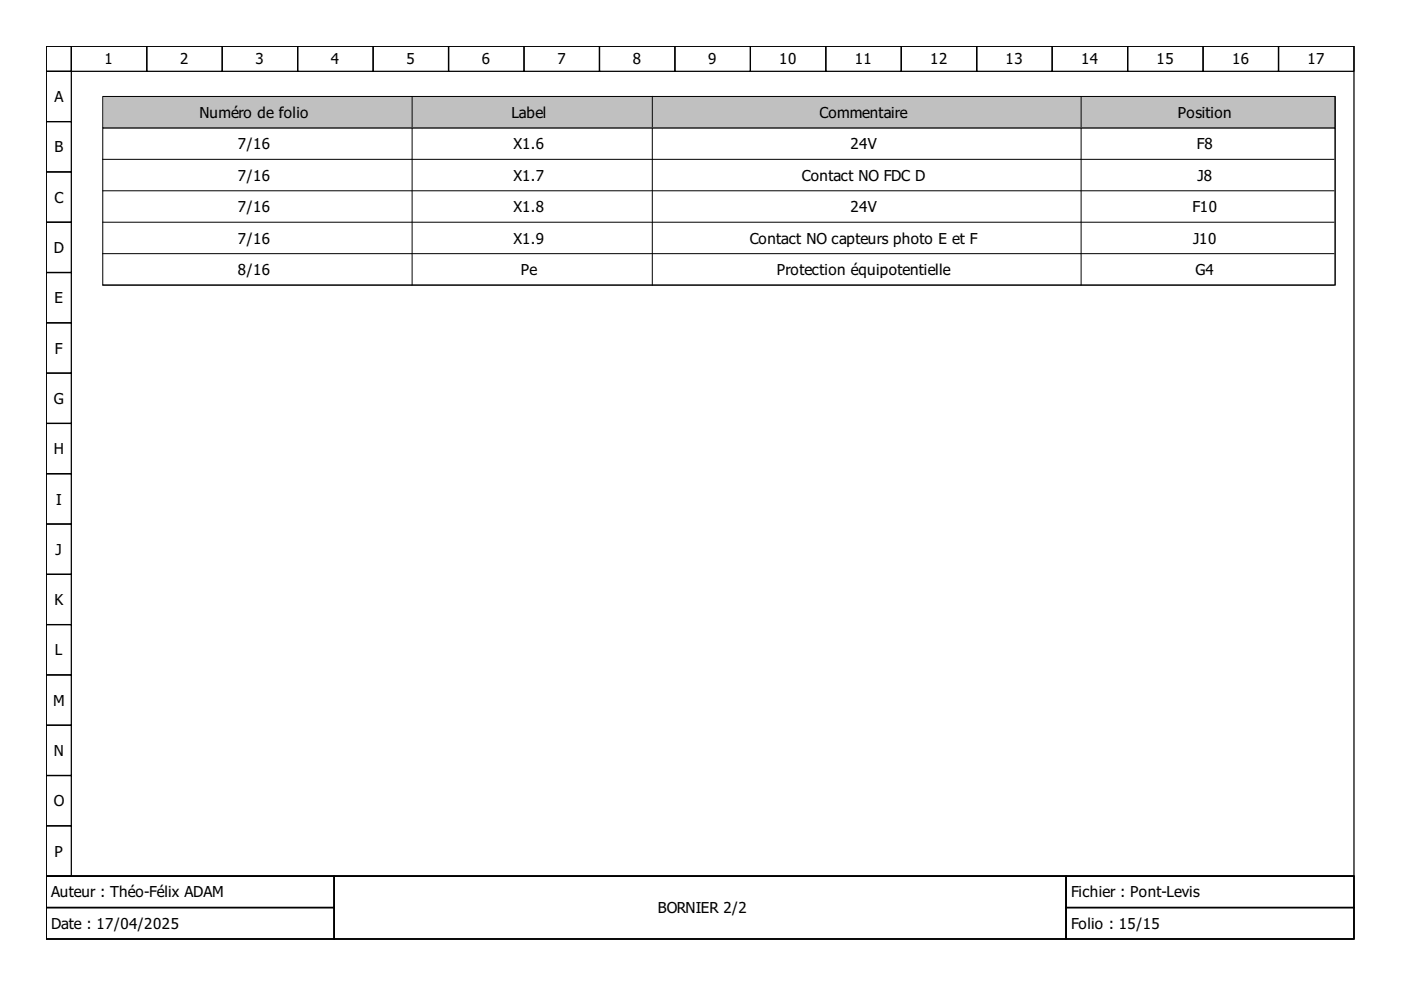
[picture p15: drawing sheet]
<svg xmlns="http://www.w3.org/2000/svg" width="297mm" height="210mm" viewBox="0 0 297 210" stroke-linecap="round" stroke-linejoin="round" font-family="sans-serif">
<defs><g id="words">
<g font-size="3.2">
<text x="22.2" y="13.7">1</text>
<text x="38.2" y="13.7">2</text>
<text x="54.2" y="13.7">3</text>
<text x="70.2" y="13.7">4</text>
<text x="86.2" y="13.7">5</text>
<text x="102.2" y="13.7">6</text>
<text x="118.2" y="13.7">7</text>
<text x="134.2" y="13.7">8</text>
<text x="150.2" y="13.7">9</text>
<text x="165.2" y="13.7">10</text>
<text x="181.2" y="13.7">11</text>
<text x="197.2" y="13.7">12</text>
<text x="213.2" y="13.7">13</text>
<text x="229.2" y="13.7">14</text>
<text x="245.2" y="13.7">15</text>
<text x="261.2" y="13.7">16</text>
<text x="277.2" y="13.7">17</text>
<text x="11.5" y="21.7">A</text>
<text x="42.3" y="25">Numéro de folio</text>
<text x="108.4" y="25">Label</text>
<text x="173.8" y="25">Commentaire</text>
<text x="249.7" y="25">Position</text>
<text x="11.5" y="32.3">B</text>
<text x="50.4" y="31.7">7/16</text>
<text x="108.8" y="31.7">X1.6</text>
<text x="180.3" y="31.7">24V</text>
<text x="253.7" y="31.7">F8</text>
<text x="50.4" y="38.3">7/16</text>
<text x="108.8" y="38.3">X1.7</text>
<text x="170" y="38.3">Contact NO FDC D</text>
<text x="253.9" y="38.3">J8</text>
<text x="11.5" y="43">C</text>
<text x="50.4" y="45">7/16</text>
<text x="108.8" y="45">X1.8</text>
<text x="180.3" y="45">24V</text>
<text x="252.8" y="45">F10</text>
<text x="11.4" y="53.6">D</text>
<text x="50.4" y="51.6">7/16</text>
<text x="108.8" y="51.6">X1.9</text>
<text x="159" y="51.6">Contact NO capteurs photo E et F</text>
<text x="252.9" y="51.6">J10</text>
<text x="50.4" y="58.3">8/16</text>
<text x="110.4" y="58.3">Pe</text>
<text x="164.7" y="58.3">Protection équipotentielle</text>
<text x="253.5" y="58.3">G4</text>
<text x="11.5" y="64.3">E</text>
<text x="11.7" y="75">F</text>
<text x="11.4" y="85.6">G</text>
<text x="11.4" y="96.3">H</text>
<text x="11.9" y="107">I</text>
<text x="11.8" y="117.6">J</text>
<text x="11.5" y="128.3">K</text>
<text x="11.7" y="139">L</text>
<text x="11.3" y="149.6">M</text>
<text x="11.4" y="160.3">N</text>
<text x="11.4" y="171">O</text>
<text x="11.5" y="181.6">P</text>
<text x="10.9" y="190.3">Auteur : Théo-Félix ADAM</text>
<text x="227.1" y="190.3">Fichier : Pont-Levis</text>
<text x="10.9" y="197">Date : 17/04/2025</text>
<text x="139.5" y="193.6">BORNIER 2/2</text>
<text x="227.1" y="197">Folio : 15/15</text>
</g>
</g></defs>
<g fill="none" stroke="#000" stroke-width=".27">
<path d="M9.8 9.8h277.3v176h-277.3zM9.8 9.8h5.3v5.3h-5.3zM9.8 15.1h5.3v10.7h-5.3zM15.1 9.8h16v5.3h-16zM31.1 9.8h16v5.3h-16zM47.1 9.8h16v5.3h-16zM63.1 9.8h16v5.3h-16zM79.1 9.8h16v5.3h-16zM95.1 9.8h16v5.3h-16zM111.1 9.8h16v5.3h-16zM127.1 9.8h16v5.3h-16zM143.1 9.8h16v5.3h-16z"/>
<path d="M159.1 9.8h16v5.3h-16zM175.1 9.8h16v5.3h-16zM191.1 9.8h16v5.3h-16zM207.1 9.8h16v5.3h-16zM223.1 9.8h16v5.3h-16zM239.1 9.8h16v5.3h-16zM255.1 9.8h16v5.3h-16zM271.1 9.8h16v5.3h-16zM9.8 25.8h5.3v10.7h-5.3zM9.8 36.5h5.3v10.6h-5.3zM9.8 47.1h5.3v10.7h-5.3zM9.8 57.8h5.3v10.6h-5.3z"/>
<path d="M9.8 68.4h5.3v10.7h-5.3zM9.8 79.1h5.3v10.7h-5.3zM9.8 89.8h5.3v10.6h-5.3zM9.8 100.4h5.3v10.7h-5.3zM9.8 111.1h5.3v10.7h-5.3zM9.8 121.8h5.3v10.6h-5.3zM9.8 132.4h5.3v10.7h-5.3zM9.8 143.1h5.3v10.7h-5.3zM9.8 153.8h5.3v10.6h-5.3zM9.8 164.4h5.3v10.7h-5.3zM9.8 175.1h5.3v10.7h-5.3zM9.8 185.8h277.3v13.3h-277.3z"/>
<path d="M9.8 185.8h61v6.6h-61zM9.8 192.4h61v6.7h-61zM70.8 185.8h155.2v13.3h-155.2zM226 185.8h61.1v6.6h-61.1zM226 192.4h61.1v6.7h-61.1z"/>
</g>
<path d="M21.8 27.1h261.3v33.3h-261.3zM21.8 33.8h261M87.4 27.1v33.3M138.3 27.1v33.3M229.2 27.1v33.3M283.1 27.1v33.3M21.8 40.5h261M21.8 47.1h261M21.8 53.8h261M21.8 60.4h261" fill="none" stroke="#000" stroke-width=".21"/>
<path d="M21.8 20.5h261.3v6.6h-261.3z" fill="#c0c0c0" stroke="#000" stroke-width=".21"/>
<path d="M87.4 20.5v6.4M138.3 20.5v6.4M229.2 20.5v6.4M283.1 20.5v6.4" fill="none" stroke="#000" stroke-width=".21"/>
<use href="#words"/>
</svg>
